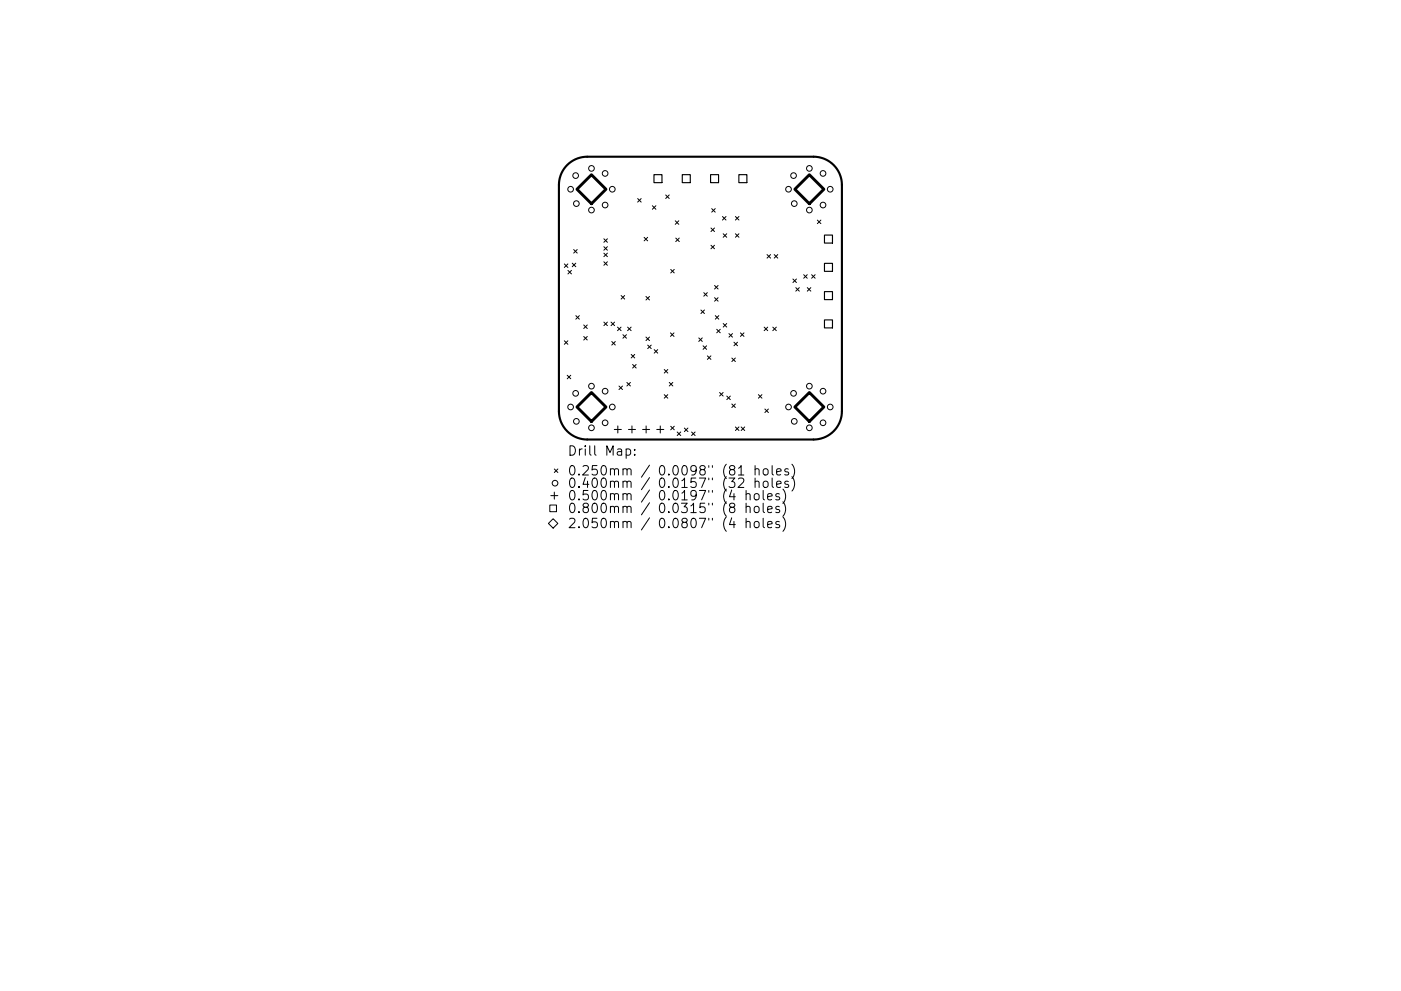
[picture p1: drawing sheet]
<svg xmlns="http://www.w3.org/2000/svg" width="297mm" height="210mm" viewBox="0 0 297 210" stroke-linecap="round" stroke-linejoin="round" font-family="sans-serif">
<defs><g id="words">
<g font-size="2.8">
<text x="120.3" y="96.7">Drill Map:</text>
<text x="120.3" y="100.9">0.250mm / 0.0098&quot; (81 holes)</text>
<text x="120.3" y="103.5">0.400mm / 0.0157&quot; (32 holes)</text>
<text x="120.3" y="106.2">0.500mm / 0.0197&quot; (4 holes)</text>
<text x="120.3" y="108.9">0.800mm / 0.0315&quot; (8 holes)</text>
<text x="120.3" y="112.1">2.050mm / 0.0807&quot; (4 holes)</text>
</g>
</g></defs>
<path d="M120.3 35a6 6 0 0 1 4.2-1.7h48a6 6 0 0 1 6 6v48a6 6 0 0 1-6 6h-48a6 6 0 0 1-6-6v-48a6 6 0 0 1 1.8-4.3z" fill="none" stroke="#000" stroke-width=".45"/>
<g fill="none" stroke="#000" stroke-width=".21">
<path d="M119.7 56l.7 .7M120.4 56l-.7 .7M120.4 57.4l.8 .7M121.2 57.4l-.8 .7M121.3 55.8l.8 .8M121.6 52.9l.8 .8M122.1 55.8l-.8 .8M122.4 52.9l-.8 .8M128 50.7l.8 .7M128 52.3l.8 .8M128 53.7l.8 .8M128 55.5l.8 .8"/>
<path d="M128.8 50.7l-.8 .7M128.8 52.3l-.8 .8M128.8 53.7l-.8 .8M128.8 55.5l-.8 .8M135.2 42.1l.7 .8M135.9 42.1l-.7 .8M136.6 50.4l.7 .7M137.3 50.4l-.7 .7M138.3 43.7l.8 .7M139.1 43.7l-.8 .7M141.1 41.4l.8 .7M141.9 41.4l-.8 .7"/>
<path d="M142.2 57.2l.8 .7M143 57.2l-.8 .7M143.2 46.8l.7 .8M143.3 50.5l.7 .8M143.9 46.8l-.7 .8M144 50.5l-.7 .8M150.7 48.4l.8 .7M150.7 52l.8 .8M150.9 44.3l.7 .7M151.5 48.4l-.8 .7M151.5 52l-.8 .8M151.6 44.3l-.7 .7"/>
<path d="M153.2 45.9l.7 .8M153.3 49.6l.8 .7M153.9 45.9l-.7 .8M154.1 49.6l-.8 .7M155.9 45.9l.8 .8M155.9 49.6l.8 .7M156.7 45.9l-.8 .8M156.7 49.6l-.8 .7M162.6 54l.8 .8M163.4 54l-.8 .8M164.2 54l.7 .8M164.9 54l-.7 .8"/>
<path d="M168.1 59.2l.8 .7M168.9 59.2l-.8 .7M170.4 58.3l.7 .7M171.1 58.3l-.7 .7M172.1 58.3l.7 .7M172.8 58.3l-.7 .7M173.3 46.7l.7 .7M174 46.7l-.7 .7M119.7 72.3l.7 .8M120.3 79.6l.7 .8M120.4 72.3l-.7 .8M121 79.6l-.7 .8"/>
<path d="M122.1 67l.7 .7M122.8 67l-.7 .7M123.8 68.9l.7 .8M123.8 71.4l.7 .7M124.5 68.9l-.7 .8M124.5 71.4l-.7 .7M128 68.3l.8 .8M128.8 68.3l-.8 .8M129.6 68.3l.7 .8M129.7 72.5l.8 .7M130.3 68.3l-.7 .8M130.5 72.5l-.8 .7"/>
<path d="M130.9 69.4l.8 .8M131.7 69.4l-.8 .8M131.7 62.7l.7 .8M132.1 71l.7 .8M132.4 62.7l-.7 .8M132.8 71l-.7 .8M133.1 69.4l.7 .8M133.8 69.4l-.7 .8M133.8 75.2l.8 .7M134.1 77.3l.8 .8M134.6 75.2l-.8 .7M134.9 77.3l-.8 .8"/>
<path d="M137 62.9l.7 .7M137 71.5l.7 .8M137.3 73.2l.8 .8M137.7 62.9l-.7 .7M137.7 71.5l-.7 .8M138.1 73.2l-.8 .8M138.7 74.2l.7 .7M139.4 74.2l-.7 .7M140.8 78.4l.8 .7M141.6 78.4l-.8 .7M142.2 70.6l.7 .8M142.9 70.6l-.7 .8"/>
<path d="M148.1 71.7l.8 .7M148.6 65.8l.8 .7M148.9 71.7l-.8 .7M149.1 73.4l.7 .7M149.2 62.1l.8 .7M149.4 65.8l-.8 .7M149.8 73.4l-.7 .7M150 62.1l-.8 .7M150 75.5l.7 .8M150.7 75.5l-.7 .8M151.5 60.6l.8 .7M151.5 63.2l.8 .7"/>
<path d="M151.7 67l.7 .7M152 69.9l.7 .7M152.3 60.6l-.8 .7M152.3 63.2l-.8 .7M152.4 67l-.7 .7M152.7 69.9l-.7 .7M153.3 68.6l.8 .8M154.1 68.6l-.8 .8M154.5 70.8l.8 .7M155.2 76l.7 .7M155.3 70.8l-.8 .7M155.6 72.6l.8 .8"/>
<path d="M155.9 76l-.7 .7M156.4 72.6l-.8 .8M157 70.6l.7 .8M157.7 70.6l-.7 .8M162 69.4l.8 .8M162.8 69.4l-.8 .8M163.8 69.4l.8 .8M164.6 69.4l-.8 .8M168.7 61l.8 .8M169.5 61l-.8 .8M171.2 61l.7 .8M171.9 61l-.7 .8"/>
<path d="M117.5 99.5l.8 .8M118.3 99.5l-.8 .8M130.2 91.1h1.5M131 90.4v1.5M131.2 81.9l.8 .8M132 81.9l-.8 .8M132.8 95.3l.5-.1 .4 .4v.6l-.2 .3h-.7M132.9 81.1l.8 .8M133.2 91.1h1.5M133.7 81.1l-.8 .8M134 90.4v1.5M134.6 96.4v.2"/>
<path d="M134.6 95.3v.2M136.2 91.1h1.5M137 90.4v1.5M139.2 91.1h1.5M140 90.4v1.5M140.8 83.7l.8 .8M141.6 83.7l-.8 .8M141.9 81.1l.8 .8M142.2 90.4l.8 .8M142.7 81.1l-.8 .8M143 90.4l-.8 .8M143.6 91.7l.7 .7"/>
<path d="M144.3 91.7l-.7 .7M145.1 90.8l.8 .8M145.9 90.8l-.8 .8M146.6 91.7l.8 .7M147.4 91.7l-.8 .7M152.6 83.3l.7 .7M153.3 83.3l-.7 .7M154.1 84l.7 .8M154.8 84l-.7 .8M155.2 85.7l.7 .8M155.9 85.7l-.7 .8M155.9 90.6l.8 .7"/>
<path d="M156.7 90.6l-.8 .7M157.1 90.6l.8 .7M157.9 90.6l-.8 .7M160.1 99.6a.5 .5 0 0 1 .8 .1v1.1M160.1 98.8v2M160.8 83.7l.7 .8M161.5 83.7l-.7 .8M161.9 99.6a.54 .54 0 0 1 .5-.2 .54 .54 0 0 1 .5 .4v.6a.54 .54 0 0 1-.6 .4 .54 .54 0 0 1-.5-.4zM162.2 86.8l.7 .7M162.9 86.8l-.7 .7M163.7 98.8v1.7l.3 .3M167.1 99.5l-.4-.1-.3 .3 .1 .3 .6 .2v.5h-.7"/>
<path d="M167.9 98.5a2.29 2.29 0 0 1 0 3M116.3 111.1l1-1 1 1-1 1zM116.6 107.1h1.4v1.5h-1.4zM116.8 105.2h1.5M117.5 104.4v1.5M156.6 101.6l.3-.2 .6 .1a.54 .54 0 0 1 .1 .8l-1.1 1.1h1.2M156.6 100.8h1.1M158.2 104.9a.5 .5 0 0 1 .8 .1v1.1M158.2 107.6a.5 .5 0 0 1 .8 .1v1.1M158.2 110.8a.5 .5 0 0 1 .8 .1v1.1M158.2 104.1v2M158.2 106.8v2"/>
<path d="M158.2 110v2M160 104.9a.54 .54 0 0 1 .5-.2 .54 .54 0 0 1 .4 .4v.8a.54 .54 0 0 1-.6 .2 .54 .54 0 0 1-.4-.4zM160 107.6a.54 .54 0 0 1 .5-.2 .54 .54 0 0 1 .4 .4v.6a.54 .54 0 0 1-.5 .4 .54 .54 0 0 1-.5-.4zM160 110.8a.54 .54 0 0 1 .5-.2 .54 .54 0 0 1 .4 .4v.6a.54 .54 0 0 1-.5 .4 .54 .54 0 0 1-.5-.4zM160.1 102.3a.5 .5 0 0 1 .8 .1v1M160.1 101.4v2M161.8 104.1v1.7l.3 .3M161.8 106.8v1.7l.3 .3M161.8 110v1.7l.3 .3M161.9 102.3a.54 .54 0 0 1 .5-.2 .54 .54 0 0 1 .5 .4v.5a.54 .54 0 0 1-.6 .4 .54 .54 0 0 1-.5-.4zM162.8 105.4l.9-.2-.1-.4-.6-.1-.2 .3 .1 1h.7M162.8 108.1l.9-.2-.1-.4-.6-.1-.2 .3 .1 1h.7"/>
<path d="M162.8 111.3l.9-.2-.1-.4-.6-.1-.2 .3 .1 1h.7M163.7 101.4v1.7l.3 .3M164.7 100.1l.9-.2-.1-.4-.6-.1-.2 .3 .1 1h.7M164.7 102.8l.9-.2-.1-.4-.6-.1-.2 .3 .1 .9h.7M165.2 104.8l-.4-.1-.3 .3 .1 .3 .6 .2v.5h-.7M165.2 107.5l-.4-.1-.3 .3 .1 .3 .6 .2v.5h-.7M165.2 110.7l-.4-.1-.3 .3 .1 .3 .6 .2v.5h-.7M166 103.8a2.29 2.29 0 0 1 0 3M166 106.5a2.29 2.29 0 0 1 0 3M166 109.7a2.29 2.29 0 0 1 0 3M167.1 102.2l-.4-.1-.3 .3 .1 .3 .6 .1v.5h-.7M167.9 101.1a2.29 2.29 0 0 1 0 3.1"/>
<circle cx="122" cy="37.3" r=".6"/>
<circle cx="125.4" cy="35.7" r=".6"/>
<circle cx="128.3" cy="36.8" r=".6"/>
<circle cx="168.2" cy="37.3" r=".6"/>
<circle cx="171.6" cy="35.7" r=".6"/>
<circle cx="174.5" cy="36.8" r=".6"/>
<circle cx="121" cy="40.2" r=".6"/>
<circle cx="122.2" cy="43.2" r=".6"/>
<circle cx="125.4" cy="44.6" r=".6"/>
<circle cx="128.3" cy="43.5" r=".6"/>
<circle cx="129.8" cy="40.2" r=".6"/>
<circle cx="167.2" cy="40.2" r=".6"/>
<circle cx="168.4" cy="43.2" r=".6"/>
<circle cx="171.6" cy="44.6" r=".6"/>
<circle cx="174.5" cy="43.5" r=".6"/>
<circle cx="176" cy="40.2" r=".6"/>
<circle cx="121" cy="86.4" r=".6"/>
<circle cx="122" cy="83.5" r=".6"/>
<circle cx="122.2" cy="89.4" r=".6"/>
<circle cx="125.4" cy="81.9" r=".6"/>
<circle cx="125.4" cy="90.8" r=".6"/>
<circle cx="128.3" cy="83" r=".6"/>
<circle cx="128.3" cy="89.7" r=".6"/>
<circle cx="129.8" cy="86.4" r=".6"/>
<circle cx="167.2" cy="86.4" r=".6"/>
<circle cx="168.2" cy="83.5" r=".6"/>
<circle cx="168.4" cy="89.4" r=".6"/>
<circle cx="171.6" cy="81.9" r=".6"/>
<circle cx="171.6" cy="90.8" r=".6"/>
<circle cx="174.5" cy="89.7" r=".6"/>
<circle cx="174.5" cy="83" r=".6"/>
<circle cx="176" cy="86.4" r=".6"/>
<circle cx="117.7" cy="102.5" r=".6"/>
</g>
<path d="M138.7 37.1h1.6v1.7h-1.6zM144.7 37.1h1.6v1.7h-1.6zM150.7 37.1h1.6v1.7h-1.6zM156.7 37.1h1.6v1.7h-1.6zM174.8 49.9h1.7v1.7h-1.7zM174.8 55.9h1.7v1.7h-1.7zM174.8 61.9h1.7v1.7h-1.7zM174.8 67.9h1.7v1.7h-1.7z" fill="none" stroke="#000" stroke-width=".24"/>
<path d="M122.3 40.2l3.1-3.1 3.1 3.1-3.1 3zM168.5 40.2l3.1-3.1 3.1 3.1-3.1 3zM122.3 86.4l3.1-3.1 3.1 3.1-3.1 3zM168.5 86.4l3.1-3.1 3.1 3.1-3.1 3z" fill="none" stroke="#000" stroke-width=".62"/>
<use href="#words"/>
</svg>
